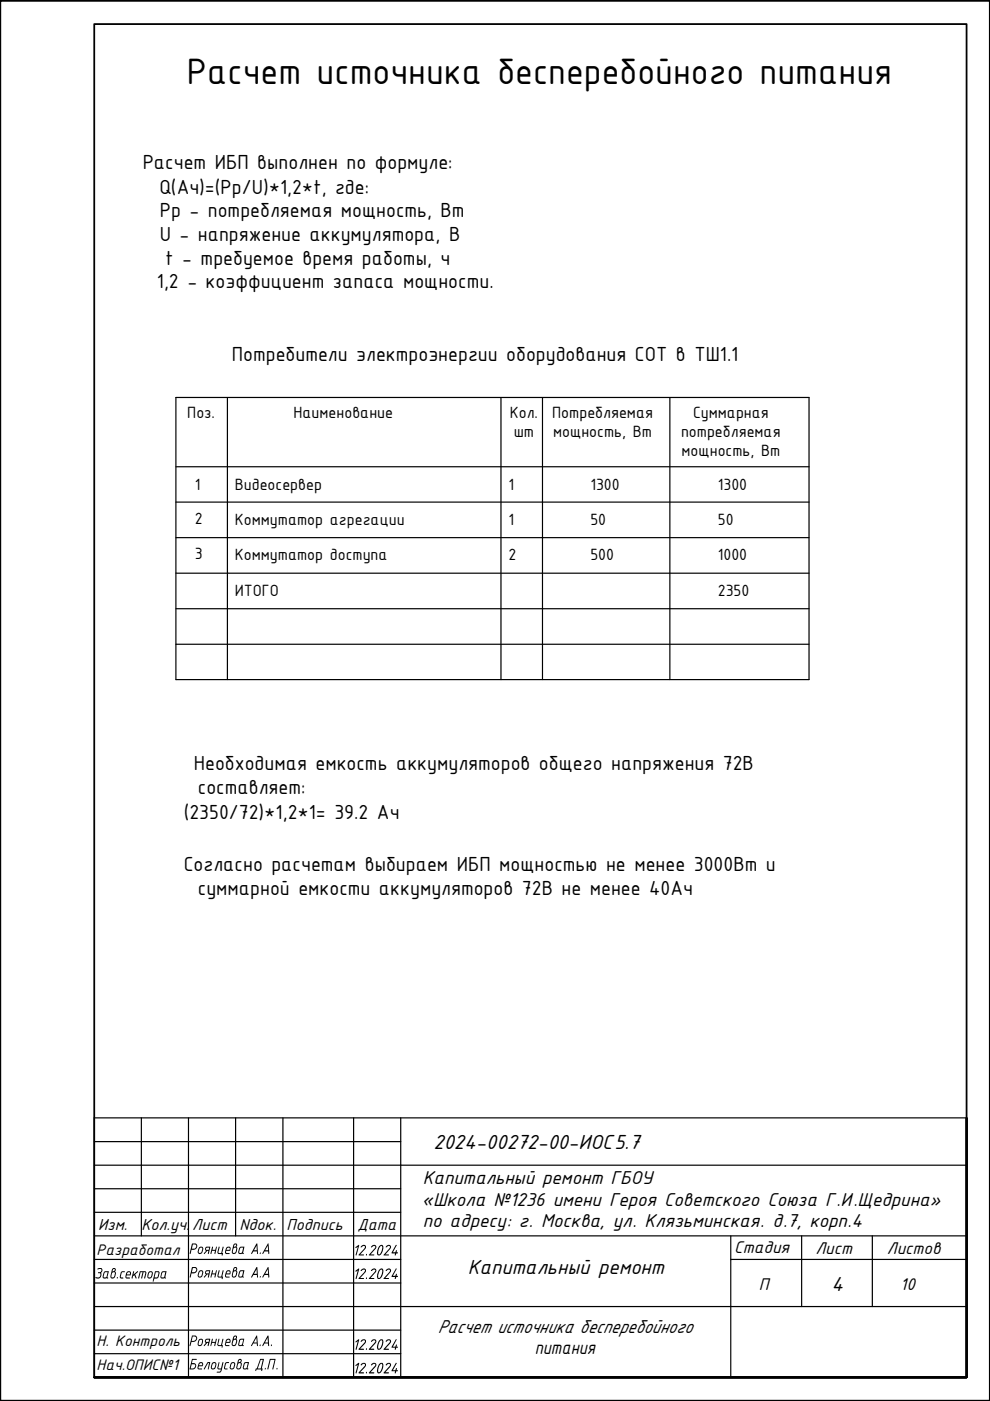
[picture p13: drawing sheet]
<svg xmlns="http://www.w3.org/2000/svg" width="210mm" height="297mm" viewBox="0 0 210 297" stroke-linecap="round" stroke-linejoin="round" font-family="sans-serif">
<defs><g id="words">
<text font-size="8.4" x="39.6" y="17.8">Расчет источника бесперебойного питания</text>
<g font-size="4.7">
<text x="30.2" y="35.8">Расчет ИБП выполнен по формуле:</text>
<text x="33.9" y="41.1">Q(Ач)=(Рр/U)*1,2*t, где:</text>
<text x="33.9" y="46.1">Рр - потребляемая мощность, Вт</text>
<text x="33.9" y="51.1">U - напряжение аккумулятора, В</text>
<text x="35.1" y="56.1">t - требуемое время работы, ч</text>
<text x="33.3" y="61.1">1,2 - коэффициент запаса мощности.</text>
<text x="49.1" y="76.6">Потребители электроэнергии оборудования СОТ в ТШ1.1</text>
<text x="41.1" y="163.3">Необходимая емкость аккумуляторов общего напряжения 72В</text>
<text x="38.9" y="173.6">(2350/72)*1,2*1= 39.2 Ач</text>
<text x="42" y="168.3">составляет:</text>
<text x="38.9" y="184.7">Согласно расчетам выбираем ИБП мощностью не менее 3000Вт и</text>
<text x="42" y="189.7">суммарной емкости аккумуляторов 72В не менее 40Ач</text>
<text x="91.9" y="243.6">2024-00272-00-ИОС5.7</text>
<text x="99.2" y="270.1">Капитальный ремонт</text>
<text x="176.3" y="273.8">4</text>
</g>
<g font-size="4.3">
<text x="89.6" y="251.1">Капитальный ремонт ГБОУ</text>
<text x="89.4" y="255.7">«Школа №1236 имени Героя Советского Союза Г.И.Щедрина»</text>
<text x="89.6" y="260.3">по адресу: г. Москва, ул. Клязьминская. д.7, корп.4</text>
<text x="92.8" y="282.5">Расчет источника бесперебойного</text>
<text x="113.4" y="287.2">питания</text>
</g>
<g font-size="3.9">
<text x="155.7" y="265.6">Стадия</text>
<text x="172.9" y="265.8">Лист</text>
<text x="188" y="265.9">Листов</text>
<text x="160.9" y="273.5">П</text>
<text x="190.9" y="273.5">10</text>
</g>
<g font-size="3.7">
<text x="39.7" y="88.6">Поз.</text>
<text x="62.2" y="88.6">Наименование</text>
<text x="108.1" y="88.6">Кол.</text>
<text x="117.1" y="88.6">Потребляемая</text>
<text x="146.9" y="88.6">Суммарная</text>
<text x="108.9" y="92.6">шт</text>
<text x="117.3" y="92.6">мощность, Вт</text>
<text x="144.4" y="92.6">потребляемая</text>
<text x="144.5" y="96.6">мощность, Вт</text>
<text x="41.3" y="103.9">1</text>
<text x="49.8" y="103.9">Видеосервер</text>
<text x="107.8" y="103.9">1</text>
<text x="125.2" y="103.9">1300</text>
<text x="152.2" y="103.9">1300</text>
<text x="41.3" y="111.1">2</text>
<text x="49.8" y="111.3">Коммутатор агрегации</text>
<text x="107.8" y="111.3">1</text>
<text x="125.2" y="111.3">50</text>
<text x="152.2" y="111.3">50</text>
<text x="41.3" y="118.6">3</text>
<text x="49.8" y="118.8">Коммутатор доступа</text>
<text x="107.8" y="118.8">2</text>
<text x="125.2" y="118.8">500</text>
<text x="152.2" y="118.8">1000</text>
<text x="49.8" y="126.3">ИТОГО</text>
<text x="152.2" y="126.3">2350</text>
</g>
<g font-size="3.6">
<text x="20.8" y="260.7">Изм.</text>
<text x="30" y="260.7">Кол.уч.</text>
<text x="40.8" y="260.7">Лист</text>
<text x="50.8" y="260.7">Nдок.</text>
<text x="60.7" y="260.7">Подпись</text>
<text x="75.8" y="260.7">Дата</text>
</g>
<g font-size="3.5">
<text x="20.5" y="266.1">Разработал</text>
<text x="40" y="265.9">Роянцева А</text>
<text x="54.8" y="265.9">.А</text>
<text x="19.9" y="271.1">Зав .сектора</text>
<text x="40" y="270.9">Роянцева А</text>
<text x="54.8" y="270.9">.А</text>
<text x="20.5" y="285.5">Н. Контроль</text>
<text x="40" y="285.4">Роянцева А</text>
<text x="54.8" y="285.4">.А.</text>
<text x="20.5" y="290.5">Нач.ОПИС№1</text>
<text x="40" y="290.4">Белоусова Д</text>
<text x="55.9" y="290.4">.П.</text>
</g>
</g></defs>
<!-- layer: 0 -->
<path d="M0 .1h209.9v296.9h-209.9z" fill="none" stroke="#000" stroke-width=".51"/>
<!-- layer: Ramka -->
<path d="M20 5.1h184.9v286.9h-184.9z" fill="none" stroke="#000" stroke-width=".38"/>
<!-- layer: Shtamp -->
<path d="M204.9 237.1v54.9h-184.9" fill="none" stroke="#000" stroke-width=".38"/>
<!-- layer: 0 -->
<path d="M204.9 237v55h-184.9h184.9v-54.9" fill="none" stroke="#000" stroke-width=".38"/>
<g fill="none" stroke="#000" stroke-width=".25">
<path d="M37.3 84.3h134.2v59.8h-134.2zM37.3 99h134.2M48.2 84.3v59.8M106.2 84.3v59.8M115 84.3v59.8M142 84.3v59.8M37.3 106.5h134.2M37.3 114h134.2M37.3 121.5h134.2M37.3 129.1h134.2M37.3 136.6h134.2M30 237v25"/>
<path d="M40 237v55M50 237v25M60 237v55M75 237v55M85 237v55M204.9 237h-184.9v55h184.9M20 247h184.9M20 242h65M20 252h65M20 257h65M20 262h184.9M20 277h184.9"/>
<path d="M20 272h65M20 267h65M154.9 267h50M154.9 262v30M170 262v15M185 262v15M20 282h65M20 287h65"/>
</g>
<g fill="#000">
<path d="M75.4 264.4l.8-.4-.6 2.2-.2-.1 .5-1.7-.4 .2zM75.4 269.4l.8-.4-.6 2.2-.2-.2 .5-1.6-.4 .2zM76.6 264.2l.6-.3a.5 .5 0 0 1 .4 .4 .5 .5 0 0 1-.2 .5l-1 1.2h.7v.2h-1.1v-.2l1.3-1.3a.33 .33 0 0 0-.1-.6 .33 .33 0 0 0-.5 .3l-.2 .1zM76.6 269.2l.7-.3 .3 .3-.1 .5-1.1 1.3h.7l.1 .1-1.2 .1v-.2l1.3-1.3a.33 .33 0 0 0-.1-.6 .33 .33 0 0 0-.5 .3h-.2zM77.6 265.9l.1-.1a.16 .16 0 0 1 .1 .3 .16 .16 0 0 1-.2 0zM77.6 270.9l.1-.1a.16 .16 0 0 1 .1 .3 .16 .16 0 0 1-.2 0zM78.7 264.3l.3-.3 .5-.1 .3 .2v.4l-1.2 1.5h.7v.2h-1.1v-.1l1.2-1.4a.31 .31 0 0 0 0-.5 .31 .31 0 0 0-.4 .2l-.3 .1zM78.7 269.3l.4-.3 .4-.1 .3 .2v.4l-1.2 1.5h.7v.2h-1.1v-.2l1.2-1.3a.31 .31 0 0 0 0-.5 .31 .31 0 0 0-.4 .2l-.3 .1zM82 264.1l.6-.2 .3 .3v.4l-1.2 1.4h.7l.1 .1-1.2 .1v-.2l1.2-1.3a.33 .33 0 0 0 0-.5 .33 .33 0 0 0-.5 .2l-.2 .1zM81.8 269.3l.4-.3 .4-.1 .3 .5-.1 .3-1.1 1.3h.7l.1 .1-1.2 .1v-.2l1.2-1.3a.34 .34 0 0 0-.1-.5 .34 .34 0 0 0-.4 .3h-.2zM83.9 264l.2-.1v.2l-.8 1.4h.5l.1-.4h.2v.4h.3v.2l-.4 .1-.1 .3-.2 .1 .1-.4h-.7l-.1-.2zM83.9 269h.2v.1l-.8 1.4h.5l.1-.4h.2v.4h.3v.2h-.4l-.1 .4-.2 .1 .1-.5h-.7l-.1-.1z"/>
<path d="M75.4 284.5l.6-.6 .2 .1-.7 2.2-.1-.2 .5-1.7-.4 .3zM75.4 289.5l.6-.5h.2l-.6 2.2-.2-.2 .5-1.7-.4 .3zM76.5 284.3l.4-.3h.5l.2 .2v.4l-1.2 1.3h.7l.1 .2-1.1 .1-.1-.2 1.3-1.4a.31 .31 0 0 0-.1-.5 .31 .31 0 0 0-.4 .3l-.3 .1zM76.5 289.3l.4-.3h.4l.3 .2v.3l-1.2 1.4h.6l.2 .3h-1.1l-.1-.2 1.3-1.4a.31 .31 0 0 0-.1-.5 .31 .31 0 0 0-.4 .3l-.3 .1zM77.6 285.9h.2l-.1 .3-.1-.1zM77.6 290.9h.2l-.1 .3-.1-.1zM78.7 284.2l.4-.2h.4l.3 .3v.2l-1.2 1.4h.7v.3h-1l-.1-.2 1.2-1.3a.32 .32 0 0 0 0-.6 .32 .32 0 0 0-.5 .3h-.2zM78.7 289.2l.4-.2h.4l.2 .1 .1 .4-1.2 1.4h.6l.1 .3h-1l-.1-.2 1.2-1.3a.32 .32 0 0 0 0-.6 .32 .32 0 0 0-.5 .3h-.2zM81.8 284.3l.7-.4 .4 .3v.2l-1.2 1.5h.7l.1 .2-1.1 .1-.1-.2 1.3-1.4a.32 .32 0 0 0-.1-.5 .32 .32 0 0 0-.5 .3l-.2 .1zM81.8 289.3l.3-.3h.5l.3 .4-1.2 1.5h.6l.2 .3h-1.2l1.2-1.5a.32 .32 0 0 0 0-.6 .32 .32 0 0 0-.5 .3l-.2 .1zM83.9 284l.2 .1-.8 1.4h.5l.1-.4h.2v.4h.3v.2h-.4l-.2 .5v-.5h-.7l-.1-.1zM83.9 289l.2 .1-.8 1.4h.5l.1-.4h.2v.4h.2l.1 .2h-.4l-.2 .5v-.5h-.7l-.1-.1z"/>
<path d="M80.7 264.2l-.4 .5-.1 .8a.31 .31 0 0 0 .2 .5 .31 .31 0 0 0 .3-.4l.3-1a.27 .27 0 0 0 0-.3 .27 .27 0 0 0-.3-.1zM80.4 264.2l.4-.3 .3 .1 .2 .7-.4 1.2-.4 .3h-.3l-.2-.2-.1-.5z"/>
<path d="M80.7 269.2l-.4 .5-.1 .8a.3 .3 0 0 0 .2 .5 .3 .3 0 0 0 .3-.4l.3-1a.3 .3 0 0 0 0-.3 .3 .3 0 0 0-.3-.1zM80.4 269.1l.2-.1a.57 .57 0 0 1 .7 .3 .57 .57 0 0 1-.1 .7l-.3 .9-.3 .2-.5 .1-.2-.5 .1-.5z"/>
<path d="M80.7 284.2l-.3 .4-.2 .9a.31 .31 0 0 0 .2 .5 .31 .31 0 0 0 .3-.4l.3-1a.3 .3 0 0 0 0-.3 .3 .3 0 0 0-.3-.1zM80.3 284.3l.5-.3a.39 .39 0 0 1 .4 0 .39 .39 0 0 1 .1 .5l-.2 1-.5 .6a.54 .54 0 0 1-.7-.2 .54 .54 0 0 1 .1-.6z"/>
<path d="M80.7 289.2l-.4 .6-.1 .7a.31 .31 0 0 0 .2 .5 .31 .31 0 0 0 .3-.4l.3-.9a.29 .29 0 0 0 .1-.4 .29 .29 0 0 0-.4-.1zM80.3 289.2l.4-.2a.58 .58 0 0 1 .6 .3 .58 .58 0 0 1-.1 .6l-.3 .9-.4 .4a.6 .6 0 0 1-.6-.4 .6 .6 0 0 1 .1-.6z"/>
</g>
<g fill="#000">
<path d="M47.8 288.9l.8-.1v.2l-.7 .1-.2 .9 .1 .1h.4v.3h-.5l-.2-.2z"/>
<path d="M31.5 269.7l.7-.2 .2 .4-.2 .9-.5 .3-.5-.3zM31.7 269.8l-.2 .7a.32 .32 0 0 0 .3 .3 .32 .32 0 0 0 .3-.3l.1-.4a.28 .28 0 0 0-.1-.4 .28 .28 0 0 0-.4 .1z"/>
<path d="M32.9 269.5h.8l.1 .4-.2 1-.3 .2h-.6l-.3 .7zM33 269.7l-.2 1.1h.5l.3-1z"/>
<path d="M34.5 269.7l-.1 .2-.2 .9 .6-.1 .3-1zM34.3 269.6l1-.1-.2 1.3a.18 .18 0 0 1 .1 .2 .18 .18 0 0 1-.2 .1 .18 .18 0 0 1-.2-.1l-.6 .1-.2-.3z"/>
<path d="M48.2 269.6l-.2 .4h.7v-.1a.29 .29 0 0 0-.2-.4 .29 .29 0 0 0-.3 .1zM48 269.5l.7-.2 .2 .3-.1 .6h-.8l-.1 .2 .1 .3h.6v.2h-.7l-.2-.3z"/>
<path d="M48.2 264.6l-.2 .4h.7v-.1a.29 .29 0 0 0-.1-.4 .29 .29 0 0 0-.4 .1zM48 264.5l.5-.2a.41 .41 0 0 1 .4 .6l-.1 .3h-.8v.4l.6 .1 .1 .1-.8 .1-.2-.5z"/>
<path d="M49.7 268.9l-.1 .5 .1-.1a.24 .24 0 0 0 .4-.2 .24 .24 0 0 0-.4-.2zM49.6 268.8l.1-.1a.39 .39 0 0 1 .6 .1 .39 .39 0 0 1-.2 .6l.2 .3-.2 .9-.4 .3-.4-.1-.2-.5zM49.6 269.6l-.2 .7a.32 .32 0 0 0 .3 .4 .32 .32 0 0 0 .3-.4l.1-.4a.28 .28 0 0 0-.2-.4 .28 .28 0 0 0-.3 .1z"/>
<path d="M49.7 263.9l-.1 .5a.32 .32 0 0 0 .4-.2 .32 .32 0 0 0 0-.4zM49.6 263.8l.1-.1a.39 .39 0 0 1 .6 .1 .39 .39 0 0 1-.2 .6l.2 .4-.2 .8-.4 .3-.4-.1-.2-.5zM49.6 264.6l-.2 .7a.32 .32 0 0 0 .3 .4 .32 .32 0 0 0 .3-.4l.1-.4a.29 .29 0 0 0-.2-.4 .29 .29 0 0 0-.3 .1z"/>
<path d="M51.1 269.5l-.4 .9 .1 .3 .6-.2 .2-1zM50.8 269.5l.2-.2 .8 .1-.2 1.2a.16 .16 0 0 1 0 .3 .16 .16 0 0 1-.2-.2l-.6 .2-.3-.2z"/>
<path d="M51.1 264.5l-.4 .9 .2 .3 .4-.2 .3-1zM50.8 264.5l.2-.2h.8l-.2 1.3a.16 .16 0 0 1 0 .3 .16 .16 0 0 1-.2-.1l-.6 .1-.3-.2z"/>
<path d="M54.4 269.1l-.6 1h.6zM54.4 268.6l.2 .1 .1 2.1h-.2v-.5h-.8l-.4 .6v-.2z"/>
<path d="M54.4 264.1l-.6 1h.6zM54.4 263.6l.2 .1 .1 2.1-.2 .1v-.6h-.8l-.4 .6v-.2z"/>
<path d="M48.2 284.1l-.2 .4h.6l.1-.1a.3 .3 0 0 0-.2-.3 .3 .3 0 0 0-.3 0zM48 284l.3-.1a.45 .45 0 0 1 .4 0 .45 .45 0 0 1 .2 .5l-.1 .3h-.8l-.1 .3 .1 .2h.6v.2h-.7l-.2-.4z"/>
<path d="M49 289l.6-.2 .3 .2-.2 .9-.4 .5h-.4l-.2-.4zM49.2 289l-.3 .8a.3 .3 0 0 0 .3 .4 .3 .3 0 0 0 .3-.4l.2-.5a.27 .27 0 0 0-.1-.3 .27 .27 0 0 0-.4 0z"/>
<path d="M49.7 283.4l-.1 .5 .3-.1 .2-.3-.1-.1zM49.5 283.3l.2-.1a.39 .39 0 0 1 .6 .1 .39 .39 0 0 1-.2 .6l.2 .2-.1 .8-.3 .5h-.4a.45 .45 0 0 1-.4-.6zM49.5 284.2l-.2 .6a.32 .32 0 0 0 .3 .4 .32 .32 0 0 0 .4-.4l.1-.4a.3 .3 0 0 0-.2-.3 .3 .3 0 0 0-.4 .1z"/>
<path d="M50.8 288.4l-.3 .5 .2-.1a.24 .24 0 0 0 .3-.2 .24 .24 0 0 0-.2-.3zM50.5 288.2l.2-.1a.39 .39 0 0 1 .5 .2 .39 .39 0 0 1-.1 .5l.2 .2-.2 .9-.2 .4-.6 .1-.2-.5zM50.6 289l-.3 .8a.32 .32 0 0 0 .4 .3 .32 .32 0 0 0 .3-.3l.1-.5a.26 .26 0 0 0-.1-.3 .26 .26 0 0 0-.4 0z"/>
<path d="M51 284.1l-.2 1.1 .5-.1 .3-1.1zM50.8 284l.2-.2h.8l-.3 1.3a.16 .16 0 0 1 .2 .2 .16 .16 0 0 1-.2 .1 .16 .16 0 0 1-.1-.1l-.7 .1-.2-.2z"/>
<path d="M52 289l-.3 .9 .1 .2 .5-.1 .2-1zM51.8 288.9l1-.1-.3 1.3a.17 .17 0 0 1 .1 .2 .17 .17 0 0 1-.2 .1 .17 .17 0 0 1-.1-.2l-.1 .2-.7-.2z"/>
<path d="M55.2 288.1l.8 .1-.5 1.9h.2l-.1 .5-.2 .1v-.3h-1l-.1 .3h-.1v-.4l.2-.2zM55.3 288.3l-.6 1.8h.6l.4-1.8z"/>
<path d="M54.4 283.6l-.6 1h.6zM54.4 283.2h.1l.2 2.1-.2 .1-.1-.6h-.7l-.3 .6h-.1z"/>
</g>
<use href="#words"/>
</svg>
